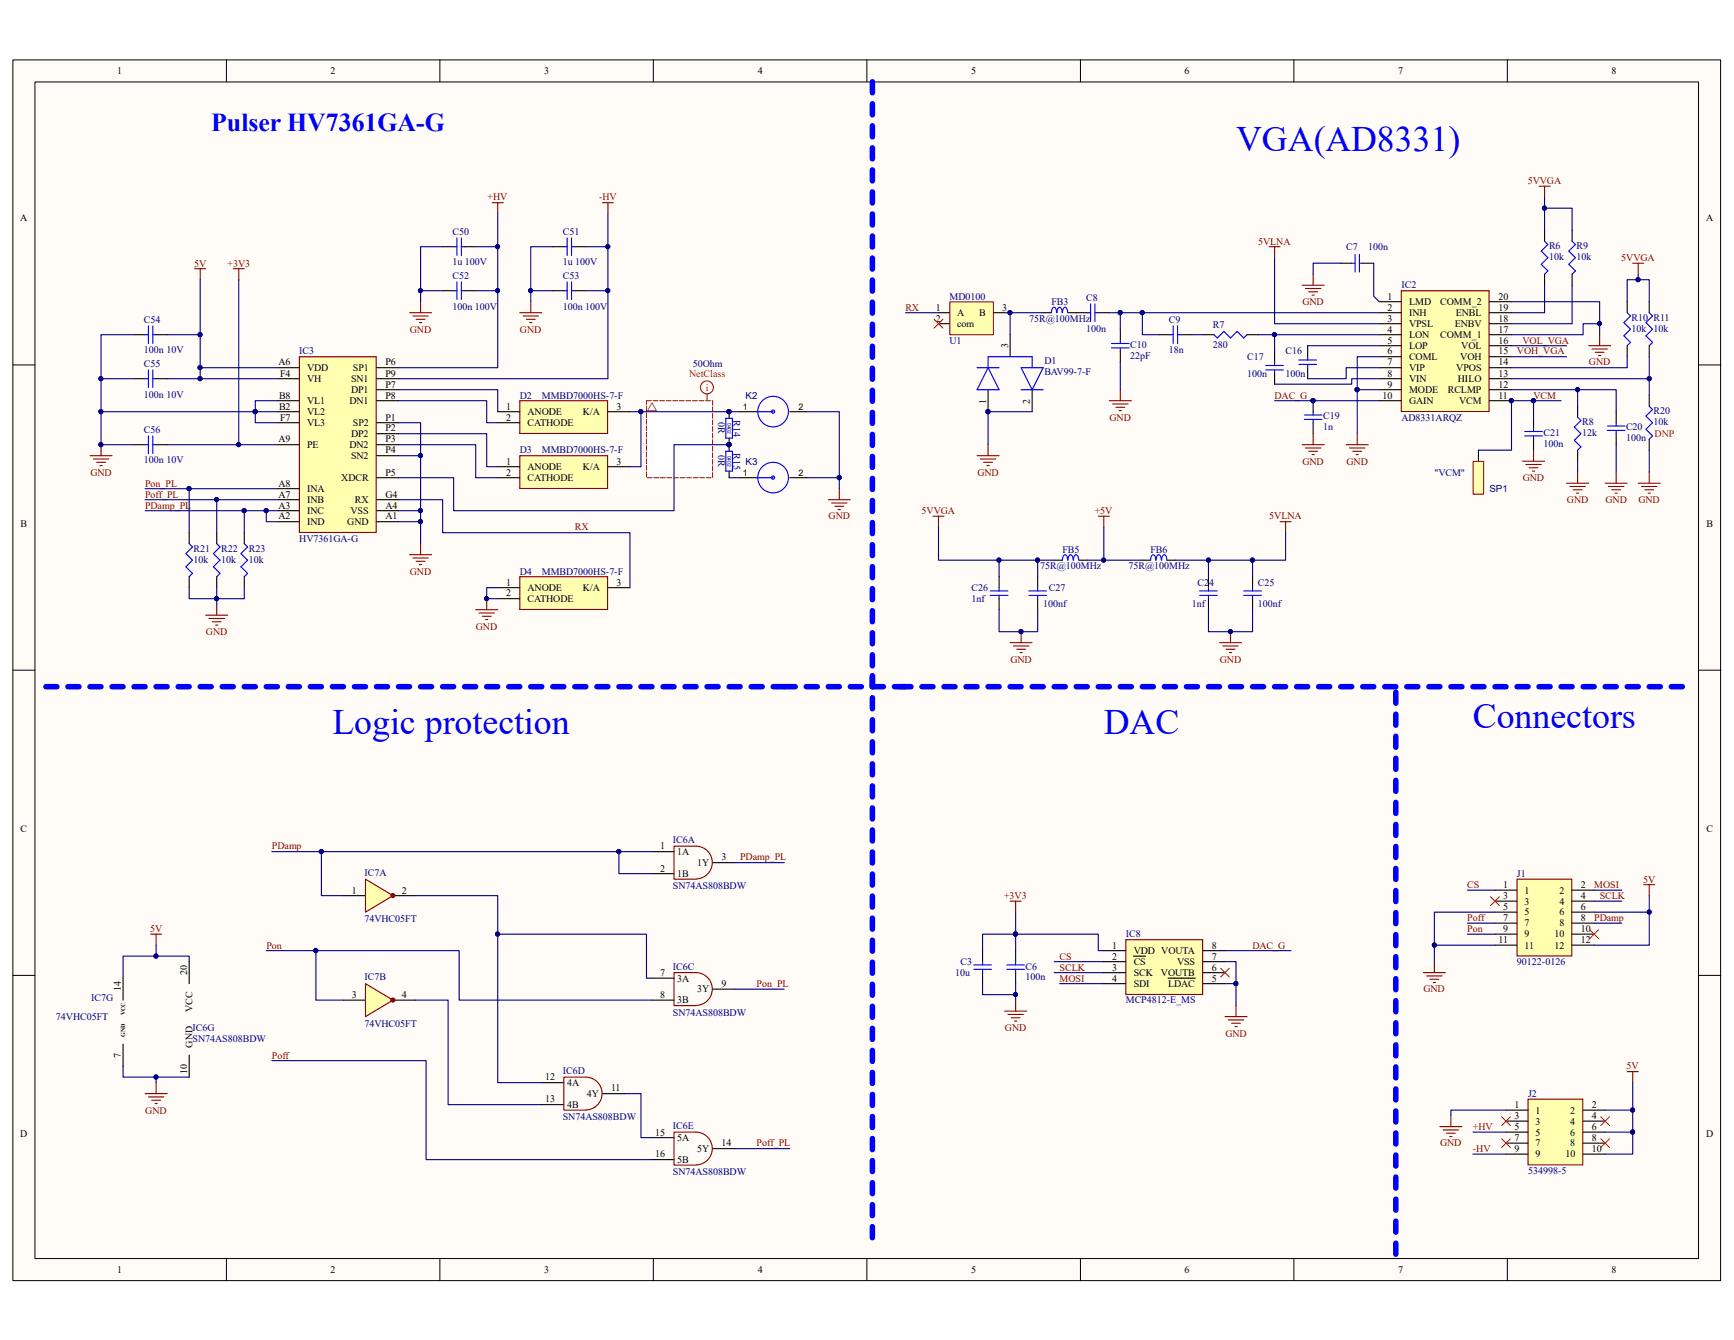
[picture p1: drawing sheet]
<svg xmlns="http://www.w3.org/2000/svg" width="279mm" height="216mm" viewBox="0 0 279 216" stroke-linecap="round" stroke-linejoin="round" font-family="sans-serif">
<defs><g id="words">
<g font-size="5.8" fill="#00f">
<text x="199.2" y="24.3">VGA(AD8331)</text>
<text x="53.6" y="118.2">Logic protection</text>
<text x="177.8" y="118.2">DAC</text>
<text x="237.3" y="117.3">Connectors</text>
</g>
<text font-size="4.2" fill="#00f" x="34" y="21.1">Pulser HV7361GA-G</text>
<g font-size="1.6">
<text x="18.9" y="11.9">1</text>
<text x="53.3" y="11.9">2</text>
<text x="87.7" y="11.9">3</text>
<text x="122.1" y="11.9">4</text>
<text x="156.5" y="11.9">5</text>
<text x="190.9" y="11.9">6</text>
<text x="225.3" y="11.9">7</text>
<text x="259.7" y="11.9">8</text>
<text x="3.3" y="35.6">A</text>
<text x="274.9" y="35.6">A</text>
<text x="150.8" y="50">1</text>
<text x="150.8" y="51.8">2</text>
<text x="154.2" y="50.9">A</text>
<text x="154.2" y="52.7">com</text>
<text x="157.8" y="50.9">B</text>
<text x="161.5" y="50">3</text>
<text x="223.6" y="48.3">1</text>
<text x="223.6" y="50">2</text>
<text x="223.6" y="51.8">3</text>
<text x="223.6" y="53.6">4</text>
<text x="227" y="49.1">LMD</text>
<text x="227" y="50.9">INH</text>
<text x="227" y="52.7">VPSL</text>
<text x="232.1" y="49.1">COMM_2</text>
<text x="234.4" y="52.7">ENBV</text>
<text x="234.6" y="50.9">ENBL</text>
<text x="241.4" y="48.3">20</text>
<text x="241.4" y="50">19</text>
<text x="241.4" y="51.8">18</text>
<text x="241.4" y="53.6">17</text>
<text x="44.9" y="58.9">A6</text>
<text x="49.5" y="59.8">VDD</text>
<text x="56.9" y="59.8">SP1</text>
<text x="62.1" y="58.9">P6</text>
<text x="162.4" y="56" transform="rotate(-90 162.4 56)">3</text>
<text x="223.6" y="55.4">5</text>
<text x="223.6" y="57.1">6</text>
<text x="223.6" y="58.9">7</text>
<text x="227" y="54.5">LON</text>
<text x="227" y="56.3">LOP</text>
<text x="227" y="58">COML</text>
<text x="227" y="59.8">VIP</text>
<text x="232.1" y="54.5">COMM_1</text>
<text x="234.7" y="59.8">VPOS</text>
<text x="235.3" y="58">VOH</text>
<text x="235.5" y="56.3">VOL</text>
<text x="241.4" y="55.4">16</text>
<text x="241.4" y="57.1">15</text>
<text x="241.4" y="58.9">14</text>
<text x="45" y="66">B2</text>
<text x="45" y="64.2">B8</text>
<text x="45.1" y="60.7">F4</text>
<text x="49.5" y="65.1">VL1</text>
<text x="49.5" y="61.6">VH</text>
<text x="56.3" y="65.1">DN1</text>
<text x="56.6" y="63.3">DP1</text>
<text x="56.6" y="61.6">SN1</text>
<text x="62.1" y="62.4">P7</text>
<text x="62.1" y="64.2">P8</text>
<text x="62.1" y="60.7">P9</text>
<text x="81.5" y="66">1</text>
<text x="99.4" y="66">3</text>
<text x="158.9" y="65" transform="rotate(-90 158.9 65)">1</text>
<text x="165.9" y="65" transform="rotate(-90 165.9 65)">2</text>
<text x="222.8" y="64.2">10</text>
<text x="223.6" y="60.7">8</text>
<text x="223.6" y="62.4">9</text>
<text x="227" y="61.6">VIN</text>
<text x="227" y="63.3">MODE</text>
<text x="227" y="65.1">GAIN</text>
<text x="233.3" y="63.3">RCLMP</text>
<text x="234.9" y="61.6">HILO</text>
<text x="235.1" y="65.1">VCM</text>
<text x="241.4" y="60.7">13</text>
<text x="241.4" y="62.4">12</text>
<text x="241.4" y="64.2">11</text>
<text x="44.9" y="71.3">A9</text>
<text x="45.1" y="67.8">F7</text>
<text x="49.5" y="66.9">VL2</text>
<text x="49.5" y="68.7">VL3</text>
<text x="56.6" y="70.4">DP2</text>
<text x="56.9" y="68.7">SP2</text>
<text x="62.1" y="67.8">P1</text>
<text x="62.1" y="69.5">P2</text>
<text x="62.1" y="71.3">P3</text>
<text x="81.5" y="67.8">2</text>
<text x="85" y="66.9">ANODE</text>
<text x="85" y="68.7">CATHODE</text>
<text x="93.9" y="66.9">K/A</text>
<text x="49.5" y="72.2">PE</text>
<text x="55" y="77.5">XDCR</text>
<text x="56.3" y="72.2">DN2</text>
<text x="56.6" y="74">SN2</text>
<text x="62.1" y="73.1">P4</text>
<text x="62.1" y="76.6">P5</text>
<text x="81.5" y="74.8">1</text>
<text x="81.5" y="76.6">2</text>
<text x="85" y="75.7">ANODE</text>
<text x="85" y="77.5">CATHODE</text>
<text x="93.9" y="75.7">K/A</text>
<text x="99.4" y="74.8">3</text>
<text x="44.9" y="83.7">A2</text>
<text x="44.9" y="82">A3</text>
<text x="44.9" y="80.2">A7</text>
<text x="44.9" y="78.4">A8</text>
<text x="49.5" y="82.8">INC</text>
<text x="49.5" y="81.1">INB</text>
<text x="49.5" y="79.3">INA</text>
<text x="56.5" y="82.8">VSS</text>
<text x="57.2" y="81.1">RX</text>
<text x="62.1" y="83.7">A1</text>
<text x="62.1" y="82">A4</text>
<text x="62.1" y="80.2">G4</text>
<text x="3.3" y="84.8">B</text>
<text x="49.5" y="84.6">IND</text>
<text x="56" y="84.6">GND</text>
<text x="275" y="84.8">B</text>
<text x="81.5" y="94.4">1</text>
<text x="85" y="95.2">ANODE</text>
<text x="93.9" y="95.2">K/A</text>
<text x="99.4" y="94.4">3</text>
<text x="81.5" y="96.1">2</text>
<text x="85" y="97">CATHODE</text>
<text x="3.3" y="134">C</text>
<text x="106.4" y="136.9">1</text>
<text x="109.1" y="137.8">1A</text>
<text x="275" y="134">C</text>
<text x="56.7" y="144">1</text>
<text x="64.8" y="144">2</text>
<text x="106.4" y="140.4">2</text>
<text x="109.1" y="141.3">1B</text>
<text x="112.3" y="139.5">1Y</text>
<text x="116.2" y="138.6">3</text>
<text x="242.2" y="143.1">1</text>
<text x="245.7" y="144">1</text>
<text x="251.3" y="144">2</text>
<text x="254.7" y="143.1">2</text>
<text x="242.2" y="144.9">3</text>
<text x="242.2" y="146.6">5</text>
<text x="242.2" y="148.4">7</text>
<text x="245.7" y="145.8">3</text>
<text x="245.7" y="147.5">5</text>
<text x="245.7" y="149.3">7</text>
<text x="251.3" y="145.8">4</text>
<text x="251.3" y="147.5">6</text>
<text x="251.3" y="149.3">8</text>
<text x="254.7" y="144.9">4</text>
<text x="254.7" y="146.6">6</text>
<text x="254.7" y="148.4">8</text>
<text x="179.2" y="152.8">1</text>
<text x="179.2" y="154.6">2</text>
<text x="182.7" y="153.7">VDD VOUTA</text>
<text x="182.7" y="155.5">CS</text>
<text x="189.7" y="155.5">VSS</text>
<text x="195.2" y="152.8">8</text>
<text x="195.2" y="154.6">7</text>
<text x="241.5" y="151.9">11</text>
<text x="242.2" y="150.2">9</text>
<text x="245.7" y="151">9</text>
<text x="245.7" y="152.8">11</text>
<text x="250.5" y="151">10</text>
<text x="250.5" y="152.8">12</text>
<text x="254.7" y="150.2">10</text>
<text x="254.7" y="151.9">12</text>
<text x="19.5" y="159.7" transform="rotate(-90 19.5 159.7)">14</text>
<text x="30.1" y="157.1" transform="rotate(-90 30.1 157.1)">20</text>
<text x="56.7" y="160.8">3</text>
<text x="64.8" y="160.8">4</text>
<text x="106.4" y="157.3">7</text>
<text x="106.4" y="160.8">8</text>
<text x="109.1" y="158.2">3A</text>
<text x="109.1" y="161.7">3B</text>
<text x="112.3" y="159.9">3Y</text>
<text x="116.2" y="159">9</text>
<text x="179.2" y="156.4">3</text>
<text x="179.2" y="158.2">4</text>
<text x="182.7" y="157.3">SCK</text>
<text x="182.7" y="159">SDI</text>
<text x="187.1" y="157.3">VOUTB</text>
<text x="188.2" y="159">LDAC</text>
<text x="195.2" y="156.4">6</text>
<text x="195.2" y="158.2">5</text>
<text x="31" y="163" transform="rotate(-90 31 163)">VCC</text>
<text x="19.5" y="170.4" transform="rotate(-90 19.5 170.4)">7</text>
<text x="30.1" y="173" transform="rotate(-90 30.1 173)">10</text>
<text x="31" y="168.8" transform="rotate(-90 31 168.8)">GND</text>
<text x="87.8" y="177.6">13</text>
<text x="87.8" y="174.1">12</text>
<text x="91.4" y="178.5">4B</text>
<text x="91.4" y="175">4A</text>
<text x="94.6" y="176.7">4Y</text>
<text x="98.5" y="175.9">11</text>
<text x="244" y="178.5">1</text>
<text x="247.4" y="179.4">1</text>
<text x="253" y="179.4">2</text>
<text x="256.5" y="178.5">2</text>
<text x="3.3" y="183.2">D</text>
<text x="105.6" y="183">15</text>
<text x="109.1" y="183.9">5A</text>
<text x="112.3" y="185.6">5Y</text>
<text x="116.2" y="184.7">14</text>
<text x="244" y="180.3">3</text>
<text x="244" y="182.1">5</text>
<text x="244" y="183.9">7</text>
<text x="244" y="185.6">9</text>
<text x="247.4" y="181.2">3</text>
<text x="247.4" y="183">5</text>
<text x="247.4" y="184.7">7</text>
<text x="253" y="181.2">4</text>
<text x="253" y="183">6</text>
<text x="253" y="184.7">8</text>
<text x="256.5" y="180.3">4</text>
<text x="256.5" y="182.1">6</text>
<text x="256.5" y="183.9">8</text>
<text x="256.5" y="185.6">10</text>
<text x="274.9" y="183.2">D</text>
<text x="105.6" y="186.5">16</text>
<text x="109.1" y="187.4">5B</text>
<text x="247.4" y="186.5">9</text>
<text x="252.3" y="186.5">10</text>
<text x="18.9" y="205.1">1</text>
<text x="53.3" y="205.1">2</text>
<text x="87.7" y="205.1">3</text>
<text x="122.1" y="205.1">4</text>
<text x="156.5" y="205.1">5</text>
<text x="190.9" y="205.1">6</text>
<text x="225.3" y="205.1">7</text>
<text x="259.7" y="205.1">8</text>
</g>
<g font-size="1.6" fill="#800000">
<text x="246.2" y="29.7">5VVGA</text>
<text x="78.6" y="32.3">+HV</text>
<text x="96.5" y="32.3">-HV</text>
<text x="202.7" y="39.4">5VLNA</text>
<text x="31.3" y="43">5V</text>
<text x="36.7" y="43">+3V3</text>
<text x="261.2" y="42.1">5VVGA</text>
<text x="66" y="53.6">GND</text>
<text x="83.8" y="53.6">GND</text>
<text x="145.9" y="50">RX</text>
<text x="209.8" y="49.1">GND</text>
<text x="244.4" y="57.1">VOH_VGA</text>
<text x="245.3" y="55.4">VOL_VGA</text>
<text x="256" y="58.9">GND</text>
<text x="205.4" y="64.2">DAC_G</text>
<text x="247.1" y="64.2">VCM</text>
<text x="178.8" y="67.8">GND</text>
<text x="14.6" y="76.6">GND</text>
<text x="157.5" y="76.6">GND</text>
<text x="209.8" y="74.8">GND</text>
<text x="217" y="74.8">GND</text>
<text x="245.4" y="77.5">GND</text>
<text x="23.4" y="80.2">Poff_PL</text>
<text x="23.4" y="78.4">Pon_PL</text>
<text x="23.4" y="82">PDamp_PL</text>
<text x="133.5" y="83.7">GND</text>
<text x="148.5" y="82.8">5VVGA</text>
<text x="176.4" y="82.8">+5V</text>
<text x="204.5" y="83.7">5VLNA</text>
<text x="252.5" y="81.1">GND</text>
<text x="258.7" y="81.1">GND</text>
<text x="264" y="81.1">GND</text>
<text x="92.6" y="85.5">RX</text>
<text x="66" y="92.6">GND</text>
<text x="76.7" y="101.4">GND</text>
<text x="33.2" y="102.3">GND</text>
<text x="162.8" y="106.8">GND</text>
<text x="196.6" y="106.8">GND</text>
<text x="43.8" y="136.9">PDamp</text>
<text x="119.3" y="138.6">PDamp_PL</text>
<text x="236.4" y="143.1">CS</text>
<text x="256.9" y="143.1">MOSI</text>
<text x="264.8" y="142.2">5V</text>
<text x="161.8" y="144.9">+3V3</text>
<text x="236.4" y="148.4">Poff</text>
<text x="256.9" y="148.4">PDamp</text>
<text x="257.8" y="144.9">SCLK</text>
<text x="24.2" y="150.2">5V</text>
<text x="42.9" y="152.8">Pon</text>
<text x="170.7" y="154.6">CS</text>
<text x="201.8" y="152.8">DAC_G</text>
<text x="236.4" y="150.2">Pon</text>
<text x="121.9" y="159">Pon_PL</text>
<text x="170.7" y="158.2">MOSI</text>
<text x="170.7" y="156.4">SCLK</text>
<text x="229.4" y="159.9">GND</text>
<text x="161.9" y="166.1">GND</text>
<text x="197.4" y="167">GND</text>
<text x="43.8" y="170.6">Poff</text>
<text x="262.1" y="172.3">5V</text>
<text x="23.4" y="179.4">GND</text>
<text x="121.9" y="184.7">Poff_PL</text>
<text x="232" y="184.7">GND</text>
<text x="237.3" y="182.1">+HV</text>
<text x="237.3" y="185.6">-HV</text>
</g>
<g font-size="1.6" fill="#000080">
<text x="72.9" y="37.8">C50</text>
<text x="90.7" y="37.8">C51</text>
<text x="216.9" y="40.3">C7</text>
<text x="220.5" y="40.3">100n</text>
<text x="249.6" y="40.1">R6</text>
<text x="249.6" y="41.9">10k</text>
<text x="254" y="40.1">R9</text>
<text x="254" y="41.9">10k</text>
<text x="72.9" y="42.8">1u 100V</text>
<text x="72.9" y="44.9">C52</text>
<text x="90.7" y="42.8">1u 100V</text>
<text x="90.7" y="44.9">C53</text>
<text x="225.8" y="46.5">IC2</text>
<text x="23.2" y="52">C54</text>
<text x="72.9" y="49.9">100n 100V</text>
<text x="90.7" y="49.9">100n 100V</text>
<text x="153" y="48.3">MD0100</text>
<text x="165.8" y="51.8">75R@100MHz</text>
<text x="169.4" y="49.1">FB3</text>
<text x="175" y="53.4">100n</text>
<text x="175" y="48.4">C8</text>
<text x="188.3" y="52">C9</text>
<text x="195.4" y="52.9">R7</text>
<text x="262.9" y="51.6">R10 R11</text>
<text x="262.9" y="53.4">10k</text>
<text x="266.4" y="53.4">10k</text>
<text x="23.2" y="59.1">C55</text>
<text x="23.2" y="56.9">100n 10V</text>
<text x="48.2" y="57.1">IC3</text>
<text x="111.6" y="59.1">50Ohm</text>
<text x="153" y="55.4">U1</text>
<text x="168.3" y="58.7">D1</text>
<text x="182.1" y="57.8">22pF</text>
<text x="182.1" y="56">C10</text>
<text x="188.3" y="56.9">18n</text>
<text x="195.4" y="56">280</text>
<text x="201" y="58">C17</text>
<text x="207.1" y="57.1">C16</text>
<text x="23.2" y="64.1">100n 10V</text>
<text x="83.7" y="64.2">D2</text>
<text x="87.3" y="64.2">MMBD7000HS-7-F</text>
<text x="120.1" y="64.2">K2</text>
<text x="168.3" y="60.5">BAV99-7-F</text>
<text x="201" y="60.7">100n</text>
<text x="207.1" y="60.7">100n</text>
<text x="23.2" y="69.7">C56</text>
<text x="115.7" y="68" transform="rotate(90 115.7 68)">0R</text>
<text x="118.2" y="67.7" transform="rotate(90 118.2 67.7)">R14</text>
<text x="213.2" y="69.3">1n</text>
<text x="213.2" y="67.6">C19</text>
<text x="225.8" y="67.8">AD8331ARQZ</text>
<text x="248.7" y="70.2">C21</text>
<text x="254.9" y="68.5">R8</text>
<text x="254.9" y="70.2">12k</text>
<text x="262" y="71.1">100n</text>
<text x="262" y="69.3">C20</text>
<text x="266.4" y="66.7">R20</text>
<text x="266.4" y="68.5">10k</text>
<text x="23.2" y="74.7">100n 10V</text>
<text x="83.7" y="73.1">D3</text>
<text x="87.3" y="73.1">MMBD7000HS-7-F</text>
<text x="115.7" y="73.4" transform="rotate(90 115.7 73.4)">0R</text>
<text x="118.2" y="73" transform="rotate(90 118.2 73)">R15</text>
<text x="120.1" y="74.8">K3</text>
<text x="231.1" y="76.6">&quot;VCM&quot;</text>
<text x="248.7" y="72">100n</text>
<text x="240" y="79.3">SP1</text>
<text x="31.2" y="88.9">R21</text>
<text x="35.6" y="88.9">R22</text>
<text x="40.1" y="88.9">R23</text>
<text x="48.2" y="87.2">HV7361GA-G</text>
<text x="171.2" y="89">FB5</text>
<text x="185.4" y="89">FB6</text>
<text x="31.2" y="90.6">10k</text>
<text x="35.6" y="90.6">10k</text>
<text x="40.1" y="90.6">10k</text>
<text x="83.7" y="92.6">D4</text>
<text x="87.3" y="92.6">MMBD7000HS-7-F</text>
<text x="156.5" y="95.2">C26</text>
<text x="167.6" y="91.7">75R@100MHz</text>
<text x="169" y="95.2">C27</text>
<text x="181.8" y="91.7">75R@100MHz</text>
<text x="193" y="94.4">C24</text>
<text x="202.7" y="94.4">C25</text>
<text x="156.5" y="97">1nf</text>
<text x="168.1" y="97.9">100nf</text>
<text x="192.1" y="97.9">1nf</text>
<text x="202.7" y="97.9">100nf</text>
<text x="108.4" y="135.8">IC6A</text>
<text x="58.7" y="141.1">IC7A</text>
<text x="108.4" y="143.3">SN74AS808BDW</text>
<text x="244.4" y="141.3">J1</text>
<text x="58.7" y="148.6">74VHC05FT</text>
<text x="154.8" y="155.5">C3</text>
<text x="181.4" y="151">IC8</text>
<text x="244.4" y="155.5">90122-0126</text>
<text x="14.7" y="161.3">IC7G</text>
<text x="58.7" y="157.9">IC7B</text>
<text x="108.4" y="156.2">IC6C</text>
<text x="153.9" y="157.3">10u</text>
<text x="165.2" y="157.9">100n</text>
<text x="165.2" y="156.2">C6</text>
<text x="181.4" y="161.7">MCP4812-E_MS</text>
<text x="9" y="164.3">74VHC05FT</text>
<text x="31" y="166.1">IC6G</text>
<text x="31" y="167.9">SN74AS808BDW</text>
<text x="58.7" y="165.4">74VHC05FT</text>
<text x="108.4" y="163.6">SN74AS808BDW</text>
<text x="90.7" y="173">IC6D</text>
<text x="246.2" y="176.7">J2</text>
<text x="90.7" y="180.5">SN74AS808BDW</text>
<text x="108.4" y="181.9">IC6E</text>
<text x="108.4" y="189.3">SN74AS808BDW</text>
<text x="246.2" y="189.1">534998-5</text>
</g>
<g font-size="1.6" fill="#f00">
<text x="111" y="60.7">NetClass</text>
<text x="113.7" y="63">i</text>
<text x="266.6" y="70.4">DNP</text>
</g>
<g font-size="1.4">
<text x="119.7" y="66">1</text>
<text x="128.7" y="66">2</text>
<text x="119.7" y="76.7">1</text>
<text x="128.7" y="76.7">2</text>
</g>
<g font-size="1">
<text x="20.2" y="167" transform="rotate(-90 20.2 167)">GND</text>
<text x="20.2" y="163.6" transform="rotate(-90 20.2 163.6)">VCC</text>
</g>
<g font-size=".8" fill="#000080">
<text x="117.2" y="68.1" transform="rotate(90 117.2 68.1)">0402</text>
<text x="117.2" y="73.4" transform="rotate(90 117.2 73.4)">0402</text>
</g>
</g></defs>
<path d="M2.1 9.7h275.1v196.6h-275.1z" fill="#fffcf8"/>
<path d="M2.1 9.7h275.1v196.6h-275.1z" fill="none" stroke="#000" stroke-width=".16"/>
<path d="M5.7 13.3h268v189.5h-268z" fill="#fffcf8"/>
<g fill="none" stroke="#000" stroke-width=".16">
<path d="M5.6 13.2h268.1v189.6h-268.1zM36.5 9.6v3.6M70.9 9.6v3.6M105.3 9.6v3.6M139.7 9.6v3.6M174.1 9.6v3.6M208.5 9.6v3.6M242.9 9.6v3.6M2.1 58.8h3.5M273.7 58.8h3.6M2.1 108h3.5M273.7 108h3.6"/>
<path d="M2.1 157.2h3.5M273.7 157.2h3.6M36.5 202.8v3.5M70.9 202.8v3.5M105.3 202.8v3.5M139.7 202.8v3.5M174.1 202.8v3.5M208.5 202.8v3.5M242.9 202.8v3.5"/>
</g>
<path d="M153.1 48.7h7v5.2h-7z" fill="#ffffb0"/>
<path d="M153 48.6h7.1v5.3h-7.1z" fill="none" stroke="#800000" stroke-width=".16"/>
<path d="M151.2 50.4h1.8M151.2 52.2h1.8M160.1 50.4h1.8M162.8 53.9v3.6M159.2 62.8v3.5M166.3 62.8v3.5" fill="none" stroke="#000" stroke-width=".18"/>
<circle cx="159.2" cy="66.3" r=".33" fill="#000080" stroke="#000080" stroke-width=".16"/>
<path d="M157.4 59.2h3.6M159.2 59.2l1.8 3.6h-3.6zM159.2 59.2v-1.7h7.1v1.7M164.5 59.2h3.6l-1.8 3.6zM164.5 62.8h3.6" fill="none" stroke="#00f" stroke-width=".18"/>
<path d="M157.4 73.4h3.6M158 74h2.5M158.5 74.5h1.4M159 75h.4M159.2 71.6v1.8" fill="none" stroke="#800000" stroke-width=".18"/>
<path d="M225.8 46.8h14.1v19.5h-14.1z" fill-rule="evenodd" fill="#ffffb0" stroke="#800000" stroke-width=".18"/>
<g fill="none" stroke="#000" stroke-width=".18">
<path d="M168.1 50.4h1.3M172.1 50.4h3.1M177 50.4h1.7M180.5 53v1.8M180.5 56.6v1.8M186.7 53.9h1.8M190.3 53.9h1.8M205.4 56.6v1.8M210.7 55.7v1.8M210.7 59.2v1.8M216 42.4h1.8M219.6 42.4h1.8"/>
<path d="M222.2 48.6h3.6M222.2 50.4h3.6M222.2 52.2h3.6M222.2 53.9h3.6M222.2 55.7h3.6M222.2 57.5h3.6M222.2 59.2h3.6M240 48.6h3.5M240 50.4h3.5M240 52.2h3.5M240 53.9h3.5M240 55.7h3.5"/>
<path d="M240 57.5h3.5M240 59.2h3.5M205.4 60.1v1.8M211.6 64.6v1.7M211.6 68.1v1.8M222.2 61h3.6M222.2 62.8h3.6M222.2 64.6h3.6M238.2 72.5v1.8M240 61h3.5M240 62.8h3.5M240 64.6h3.5"/>
<path d="M247.1 67.2v1.8M247.1 70.8v1.7M260.4 66.3v1.8M260.4 69.9v1.7"/>
</g>
<g fill="#000080" stroke="#000080" stroke-width=".16">
<circle cx="243.5" cy="64.5" r=".33"/>
<circle cx="211.6" cy="64.5" r=".33"/>
</g>
<g fill="none" stroke="#800000" stroke-width=".18">
<path d="M178.7 64.6h3.6M179.3 65.1h2.5M179.8 65.6h1.4M180.3 66.2h.4M180.5 62.8v1.8M209.8 71.6h3.6M210.3 72.2h2.5M210.9 72.7h1.4M211.4 73.2h.4M211.6 69.9v1.7M252.4 77.9h3.6M253 78.4h2.4"/>
<path d="M253.5 78.9h1.4M254 79.4h.4M254.2 76.1v1.8"/>
</g>
<g fill="none" stroke="#00f" stroke-width=".18">
<path d="M170.3 50.4a.78 .78 0 0 0-.5-.9 .96 .96 0 0 0-.4 .9M171.1 50.4a.78 .78 0 0 0-.4-.9 .96 .96 0 0 0-.4 .9M172 50.4a.78 .78 0 0 0-.4-.9 .96 .96 0 0 0-.4 .9M175.2 50.4h.5M175.7 49v2.8M176.4 49v2.8M176.4 50.4h.6M179.1 55.3h2.8M179.1 56.1h2.8M180.5 54.8v.5M180.5 56.1v.5M188.5 53.9h.5"/>
<path d="M189 52.5v2.8M189.7 52.5v2.8M189.7 53.9h.6M204 58.9h2.8M204 59.6h2.8M205.4 58.4v.5M205.4 59.6v.5M209.3 58h2.8M209.3 58.7h2.8M210.7 57.5v.5M210.7 58.7v.5M217.8 42.4h.5"/>
<path d="M218.3 41v2.8M219 41v2.8M219 42.4h.6M210.2 66.9h2.8M210.2 67.6h2.8M211.6 66.3v.6M211.6 67.6v.5M245.7 70.2h2.8M245.7 69.5h2.8M247.1 69v.5M247.1 70.2v.6M259 68.6h2.8"/>
<path d="M259 69.3h2.8M260.4 68.1v.5M260.4 69.3v.6"/>
</g>
<path d="M237.4 74.4h1.7v5.2h-1.7z" fill="#ffffb0"/>
<path d="M237.4 74.3h1.7v5.3h-1.7z" fill="none" stroke="#800000" stroke-width=".16"/>
<path d="M126.4 110.6h-119M126.4 110.6h19.5M145 110.6h127" fill="none" stroke="#00f" stroke-width=".89" stroke-dasharray="1.8 1.8"/>
<g fill="none" stroke="#800000" stroke-width=".18">
<path d="M204.5 39.8h1.8M205.4 39.8v1.7M248 30h1.8M248.9 30v1.8M209.8 46h3.6M210.3 46.5h2.5M210.9 47h1.4M211.4 47.5h.4M211.6 44.2v1.8M256 55.7h3.5M256.5 56.2h2.5M257 56.8h1.5"/>
<path d="M257.6 57.3h.3M257.8 53.9v1.8M263.1 42.4h1.8M264 42.4v1.8M216.9 71.6h3.6M217.4 72.2h2.5M218 72.7h1.4M218.5 73.2h.4M218.7 69.9v1.7M245.3 74.3h3.6M245.9 74.8h2.4M246.4 75.4h1.4"/>
<path d="M246.9 75.9h.4M247.1 72.5v1.8M258.6 77.9h3.6M259.2 78.4h2.5M259.7 78.9h1.4M260.2 79.4h.4M260.4 76.1v1.8M150.3 83.2h1.8M151.2 83.2v1.7M177 83.2h1.7M177.9 83.2v1.7M206.3 84.1h1.7"/>
<path d="M207.2 84.1v1.7M162.8 103.5h3.5M163.3 104.1h2.5M163.8 104.6h1.4M164.4 105.1h.3M164.5 101.8v1.7M196.5 103.5h3.5M197 104.1h2.5M197.6 104.6h1.4M198.1 105.1h.4M198.3 101.8v1.7"/>
</g>
<g fill="none" stroke="#000" stroke-width=".18">
<path d="M248.9 37.1v1.8M253.3 37.1v1.8M193.8 53.9h1.8M200.9 53.9h1.8M248.9 44.2v1.8M253.3 44.2v1.8M262.2 48.6v1.8M262.2 55.7v1.8M265.7 48.6v1.8M265.7 55.7v1.8M254.2 65.4v1.8M254.2 72.5v1.8"/>
<path d="M161 92.9v1.8M161 96.5v1.7M167.2 92.9v1.8M167.2 96.5v1.7M169.9 90.3h1.3M173.9 90.3h1.3M184.1 90.3h1.3M188.1 90.3h1.3M194.7 92.9v1.8M194.7 96.5v1.7M201.8 92.9v1.8M201.8 96.5v1.7"/>
</g>
<g fill="none" stroke="#00f" stroke-width=".18">
<path d="M248.9 38.9l.5 .5-1.1 1.1 1.1 1-1.1 1.1 1.1 1.1-.5 .5M253.3 38.9l.5 .5-1 1.1 1 1-1 1.1 1 1.1-.5 .5M195.6 53.9l.5 .6 1.1-1.1 1.1 1.1 1-1.1 1.1 1.1 .5-.6M262.2 50.4l.5 .5-1 1.1 1 1-1 1.1 1 1.1-.5 .5M265.7 50.4l.6 .5-1.1 1.1 1.1 1-1.1 1.1 1.1 1.1-.6 .5M254.2 67.2l.5 .6-1 1 1 1.1-1 1 1 1.1-.5 .5M159.6 95.2h2.8M159.6 95.9h2.8M161 94.7v.5M161 95.9v.6M165.8 95.2h2.8M165.8 95.9h2.8"/>
<path d="M167.2 94.7v.5M167.2 95.9v.6M172 90.3v-.1a.78 .78 0 0 0-.4-.8 .96 .96 0 0 0-.4 .9M172.9 90.3v-.1a.78 .78 0 0 0-.4-.8 .96 .96 0 0 0-.4 .9M173.8 90.3v-.1a.78 .78 0 0 0-.4-.8 .96 .96 0 0 0-.4 .9M186.2 90.3v-.1a.78 .78 0 0 0-.4-.8 .96 .96 0 0 0-.4 .9M187.1 90.3v-.1a.78 .78 0 0 0-.4-.8 .96 .96 0 0 0-.4 .9M188 90.3v-.1a.78 .78 0 0 0-.4-.8 .96 .96 0 0 0-.4 .9M193.3 95.2h2.8M193.3 95.9h2.8M194.7 94.7v.5M194.7 95.9v.6"/>
<path d="M200.4 95.2h2.8M200.4 95.9h2.8M201.8 94.7v.5M201.8 95.9v.6"/>
</g>
<g fill="#000080" stroke="#000080" stroke-width=".16">
<circle cx="164.5" cy="101.8" r=".33"/>
<circle cx="198.2" cy="101.8" r=".33"/>
<circle cx="247.1" cy="64.5" r=".33"/>
</g>
<path d="M150.5 51.4l1.4 1.5M151.9 51.4l-1.4 1.5" fill="none" stroke="#f00" stroke-width=".16"/>
<path d="M48.2 57.5h12.4v28.3h-12.4z" fill-rule="evenodd" fill="#ffffb0" stroke="#800000" stroke-width=".18"/>
<g fill="none" stroke="#000" stroke-width=".18">
<path d="M71.3 39.8h1.8M74.9 39.8h1.7M89.1 39.8h1.8M92.6 39.8h1.8M21.6 53.9h1.8M25.2 53.9h1.7M44.7 59.2h3.5M60.7 59.2h3.5M71.3 46.8h1.8M74.9 46.8h1.7M89.1 46.8h1.8M92.6 46.8h1.8"/>
<path d="M21.6 71.6h1.8M21.6 61h1.8M25.2 71.6h1.7M25.2 61h1.7M44.7 78.7h3.5M44.7 71.6h3.5M44.7 66.3h3.5M44.7 64.6h3.5M44.7 61h3.5M44.7 68.1h3.5M60.7 71.6h3.5M60.7 64.6h3.5"/>
<path d="M60.7 61h3.5M60.7 68.1h3.5M60.7 69.9h3.5M60.7 73.4h3.5M60.7 77h3.5M60.7 62.8h3.5M44.7 84.1h3.5M44.7 82.3h3.5M44.7 80.5h3.5M60.7 84.1h3.5M60.7 82.3h3.5M60.7 80.5h3.5"/>
</g>
<g fill="none" stroke="#800000" stroke-width=".18">
<path d="M31.4 43.3h1.7M32.3 43.3v1.8M66 50.4h3.5M66.5 50.9h2.5M67.1 51.4h1.4M67.6 52h.3M67.8 48.6v1.8M83.7 50.4h3.6M84.3 50.9h2.5M84.8 51.4h1.4M85.3 52h.4M85.5 48.6v1.8"/>
<path d="M14.5 73.4h3.6M15 74h2.5M15.6 74.5h1.4M16.1 75h.4M16.3 71.6v1.8M66 89.4h3.5M66.5 89.9h2.5M67.1 90.4h1.4M67.6 91h.3M67.8 87.6v1.8"/>
</g>
<g fill="none" stroke="#00f" stroke-width=".18">
<path d="M73.1 39.8h.5M73.6 38.3v2.9M74.3 38.3v2.9M74.3 39.8h.6M90.9 39.8h.5M91.4 38.3v2.9M92.1 39.8h.5M92.1 38.3v2.9M23.4 53.9h.5M23.9 52.5v2.8M23.9 59.6v2.8M24.6 52.5v2.8"/>
<path d="M24.6 59.6v2.8M24.6 53.9h.6M73.1 46.8h.5M73.6 45.4v2.9M74.3 45.4v2.9M74.3 46.8h.6M90.9 46.8h.5M91.4 45.4v2.9M92.1 46.8h.5M92.1 45.4v2.9M23.4 61h.5M23.4 71.6h.5"/>
<path d="M23.9 70.2v2.9M24.6 70.2v2.9M24.6 61h.6M24.6 71.6h.6"/>
</g>
<circle cx="16.2" cy="71.6" r=".33" fill="#000080" stroke="#000080" stroke-width=".16"/>
<path d="M83.7 64.6h14.2v5.2h-14.2z" fill-rule="evenodd" fill="#ffffb0" stroke="#800000" stroke-width=".18"/>
<path d="M80.2 66.3h3.5M80.2 68.1h3.5M98 66.3h3.5" fill="none" stroke="#000" stroke-width=".18"/>
<path d="M83.7 73.4h14.2v5.3h-14.2z" fill-rule="evenodd" fill="#ffffb0" stroke="#800000" stroke-width=".18"/>
<path d="M80.2 75.2h3.5M80.2 77h3.5M98 75.2h3.5M117.5 66.3v1.1M117.5 70.6v2.1M117.5 75.9v1.1M119.3 77h2.6M119.3 66.3h2.6M127.3 77h2.6M127.3 66.3h2.6" fill="none" stroke="#000" stroke-width=".18"/>
<g fill="none" stroke="#00f" stroke-width=".18">
<path d="M117 67.4h1v3.2h-1zM117 72.7h1v3.2h-1zM121.9 66.3h2.7M121.9 77h2.7"/>
<circle cx="124.6" cy="66.3" r=".26"/>
<circle cx="124.6" cy="76.9" r=".26"/>
<circle cx="124.6" cy="66.3" r="2.47"/>
<circle cx="124.6" cy="76.9" r="2.47"/>
</g>
<g fill="#000080" stroke="#000080" stroke-width=".16">
<circle cx="117.5" cy="66.3" r=".33"/>
<circle cx="117.5" cy="71.6" r=".33"/>
</g>
<g fill="none" stroke="#f00" stroke-width=".18">
<path d="M113.9 63.5v1.1"/>
<circle cx="113.9" cy="62.4" r="1.04"/>
</g>
<path d="M104.2 64.6h10.6v12.4h-10.6z" fill-rule="evenodd" fill="#fff"/>
<path d="M104.2 64.6h10.6v12.4h-10.6z" fill="none" stroke="#f00" stroke-width=".16" stroke-dasharray=".8 .3"/>
<path d="M105.1 64.9l.7 1.3h-1.5z" fill="none" stroke="#f33" stroke-width=".16"/>
<path d="M83.7 92.9h14.2v5.3h-14.2z" fill-rule="evenodd" fill="#ffffb0" stroke="#800000" stroke-width=".18"/>
<g fill="none" stroke="#000" stroke-width=".18">
<path d="M80.2 94.7h3.5M80.2 96.5h3.5M98 94.7h3.5M105.1 137.2h3.5M114.8 139h3.6M30.5 154.9v3.6M55.3 144.3h3.6M63.3 144.3h3.6M105.1 140.8h3.5M105.1 157.6h3.5M114.8 159.4h3.6M30.5 170v3.5"/>
<path d="M87.3 178h3.6M87.3 174.4h3.6M97.1 176.2h3.5M105.1 161.1h3.5M105.1 186.8h3.5M105.1 183.3h3.5M114.8 185.1h3.6"/>
</g>
<g fill="none" stroke="#800000" stroke-width=".18">
<path d="M79.3 32.7h1.8M80.2 32.7v1.7M97.1 32.7h1.7M98 32.7v1.7M135.2 78.7v1.8M76.6 98.2h3.6M77.2 98.8h2.5M77.7 99.3h1.4M78.2 99.8h.4M78.4 96.5v1.7M133.5 80.5h3.5M134 81h2.5"/>
<path d="M134.5 81.6h1.5M135.1 82.1h.3M112.2 141.6a2.64 2.64 0 0 0 2.6-2.7 2.64 2.64 0 0 0-2.6-2.6h-3.6v5.3h3.6M94.5 178.8a2.64 2.64 0 0 0 2.5-2.6 2.64 2.64 0 0 0-2.6-2.7h-3.5v5.4h3.5M112.2 162a2.64 2.64 0 0 0 2.6-2.7 2.64 2.64 0 0 0-2.6-2.6h-3.6v5.3h3.6M112.2 187.7a2.64 2.64 0 0 0 2.6-2.7 2.64 2.64 0 0 0-2.6-2.6h-3.6v5.3h3.6"/>
</g>
<circle cx="78.4" cy="96.4" r=".33" fill="#000080" stroke="#000080" stroke-width=".16"/>
<path d="M140.6 13.2v97.4M140.6 108.9v92.1" fill="none" stroke="#00f" stroke-width=".89" stroke-dasharray="1.8 1.8"/>
<path d="M58.9 141.6l4.4 2.7-4.4 2.7z" fill="#ffffb0"/>
<path d="M24.3 150.5h1.7M25.2 150.5v1.8M58.9 141.6l4.4 2.7-4.4 2.7zM23.4 176.2h3.5M23.9 176.7h2.5M24.4 177.3h1.5M25 177.8h.3M25.2 174.4v1.8" fill="none" stroke="#800000" stroke-width=".18"/>
<circle cx="63.3" cy="144.3" r=".33" fill="#800000" stroke="#800000" stroke-width=".16"/>
<path d="M19.8 157.6v3.5M19.8 168.2v3.6M55.3 161.1h3.6M63.3 161.1h3.6" fill="none" stroke="#000" stroke-width=".18"/>
<path d="M58.9 158.5l4.4 2.6-4.4 2.7z" fill="#ffffb0"/>
<g fill="none" stroke="#800000" stroke-width=".18">
<path d="M264 77.9h3.5M264.5 78.4h2.5M265 78.9h1.5M265.6 79.4h.3M265.7 76.1v1.8M33.1 99.1h3.6M33.7 99.7h2.5M34.9 97.3v1.8M34.2 100.2h1.4M34.7 100.7h.4M58.9 158.5l4.4 2.6-4.4 2.7zM162.8 145.2h1.7"/>
<path d="M163.7 145.2v1.8M197.4 163.8h3.5M197.9 164.3h2.5M198.5 164.9h1.4M199 165.4h.3M199.2 162v1.8"/>
</g>
<circle cx="63.3" cy="161.1" r=".33" fill="#800000" stroke="#800000" stroke-width=".16"/>
<path d="M265.7 65.4l.6 .6-1.1 1 1.1 1.1-1.1 1.1 1.1 1-.6 .6M30.5 87.6l.5 .5-1 1.1 1 1.1-1 1 1 1.1-.5 .5M34.9 87.6l.6 .5-1.1 1.1 1.1 1.1-1.1 1 1.1 1.1-.6 .5M39.4 87.6l.5 .5-1.1 1.1 1.1 1.1-1.1 1 1.1 1.1-.5 .5M162.2 156.2h2.9M162.2 155.5h2.9M163.7 154.9v.6M163.7 156.2v.5" fill="none" stroke="#00f" stroke-width=".18"/>
<path d="M265.7 63.7v1.7M265.7 70.8v1.7M30.5 85.8v1.8M30.5 92.9v1.8M34.9 85.8v1.8M34.9 92.9v1.8M39.4 85.8v1.8M39.4 92.9v1.8M163.7 153.2v1.7M163.7 156.7v1.8" fill="none" stroke="#000" stroke-width=".18"/>
<path d="M224.9 111.5v92.2" fill="none" stroke="#00f" stroke-width=".89" stroke-dasharray="1.8 1.8"/>
<path d="M181.4 151.4h12.4v8.8h-12.4z" fill-rule="evenodd" fill="#ffffb0" stroke="#800000" stroke-width=".18"/>
<path d="M158.3 153.2v1.7M158.3 156.7v1.8M177.9 153.2h3.5M177.9 154.9h3.5M177.9 156.7h3.5M177.9 158.5h3.5M182.6 154.1h2M188.2 157.6h4.4M193.8 153.2h3.6M193.8 154.9h3.6M193.8 156.7h3.6M193.8 158.5h3.6" fill="none" stroke="#000" stroke-width=".18"/>
<g fill="none" stroke="#800000" stroke-width=".18">
<path d="M37.6 43.3h1.8M38.5 43.3v1.8M229.3 156.7h3.6M229.9 157.2h2.5M230.4 157.8h1.4M230.9 158.3h.4M231.1 154.9v1.8M264.9 142.5h1.7M265.7 142.5v1.8M161.9 162.9h3.5M162.4 163.4h2.5M162.9 164h1.5"/>
<path d="M163.5 164.5h.3M163.7 161.1v1.8"/>
</g>
<path d="M156.9 156.2h2.8M156.9 155.5h2.8M158.3 154.9v.6M158.3 156.2v.5" fill="none" stroke="#00f" stroke-width=".18"/>
<path d="M196.7 156l1.4 1.4M198.1 156l-1.4 1.4" fill="none" stroke="#f00" stroke-width=".16"/>
<path d="M244.4 141.6h8.9v12.4h-8.9z" fill-rule="evenodd" fill="#ffffb0" stroke="#800000" stroke-width=".18"/>
<path d="M240.9 143.4h3.5M240.9 145.2h3.5M240.9 147h3.5M240.9 148.7h3.5M240.9 150.5h3.5M240.9 152.3h3.5M253.3 143.4h3.6M253.3 145.2h3.6M253.3 147h3.6M253.3 148.7h3.6M253.3 150.5h3.6M253.3 152.3h3.6" fill="none" stroke="#000" stroke-width=".18"/>
<path d="M240.2 144.5l1.4 1.4M241.6 144.5l-1.4 1.4M256.2 149.8l1.4 1.4M257.6 149.8l-1.4 1.4" fill="none" stroke="#f00" stroke-width=".16"/>
<path d="M246.2 177.1h8.8v10.6h-8.8z" fill-rule="evenodd" fill="#ffffb0" stroke="#800000" stroke-width=".18"/>
<path d="M242.7 178.9h3.5M255.1 178.9h3.5M242.7 180.6h3.5M242.7 182.4h3.5M242.7 184.2h3.5M242.7 186h3.5M255.1 180.6h3.5M255.1 182.4h3.5M255.1 184.2h3.5M255.1 186h3.5" fill="none" stroke="#000" stroke-width=".18"/>
<path d="M233.8 179.7v1.8M262.2 172.7h1.8M263.1 172.7v1.7M232 181.5h3.6M232.5 182.1h2.5M233.1 182.6h1.4M233.6 183.1h.4" fill="none" stroke="#800000" stroke-width=".18"/>
<path d="M242 179.9l1.4 1.4M243.4 179.9l-1.4 1.4M257.9 179.9l1.4 1.4M259.3 179.9l-1.4 1.4M242 183.5l1.4 1.4M243.4 183.5l-1.4 1.4M257.9 183.5l1.4 1.4M259.3 183.5l-1.4 1.4" fill="none" stroke="#f00" stroke-width=".16"/>
<g fill="none" stroke="#000080" stroke-width=".18">
<path d="M71.3 39.8h-3.5v7h3.5M80.2 34.4v5.4h-3.6M80.2 39.8v7M89.1 39.8h-3.6v7h3.6M94.4 39.8h3.6v7M98 34.4v5.4M248.9 33.5h4.4v3.6M248.9 31.8v5.3M21.6 53.9h-5.3v12.4h24.8v1.8h3.6M26.9 53.9h5.4M32.3 45.1v14.1h12.4M32.3 59.2v1.8"/>
<path d="M38.5 45.1v26.5M67.8 46.8v1.8M76.6 46.8h3.6v12.4h-16M85.5 46.8v1.8M94.4 46.8h3.6v14.2h-33.8M145.9 50.4h5.3M161.9 50.4h6.2M162.8 50.4v3.5M178.7 50.4h43.5M180.5 50.4v2.6M180.5 58.4v4.4M184.1 50.4v3.5h2.6"/>
<path d="M192.1 53.9h1.7M202.7 53.9h19.5M205.4 41.5v10.7h16.8M205.4 53.9v2.7M210.7 55.7h11.5M216 42.4h-4.4v1.8M221.4 42.4v5.3l.8 .9M222.2 59.2h-5.3v1.8h-6.2M222.2 57.5h-3.5v5.3M243.5 48.6h14.3v5.3M243.5 55.7h8.9M243.5 57.5h8.9"/>
<path d="M248.9 46v4.4h-5.4M253.3 46v6.2h-9.8M257.8 52.2h-2.7v1.7h-11.6M262.2 57.5v1.7h-18.7M264 44.2v.9h1.7v3.5M264 45.1h-1.8v3.5M265.7 57.5v3.5h-22.2M16.3 66.3v5.3h5.3M16.3 61h5.3M23.4 78.7h21.3M26.9 61h17.8M26.9 71.6h17.8"/>
<path d="M30.5 78.7v7.1M44.7 64.6h-3.6v1.7h3.6M64.2 68.1h3.6v16h-3.6M64.2 62.8h16v3.5M64.2 64.6h14.2v3.5h1.8M64.2 69.9h14.2v5.3h1.8M64.2 71.6h12.4v5.4h3.6M64.2 73.4h3.6M101.5 66.3h1.8v8.9h-1.8M103.3 66.3h16M117.5 71.6h-8.9v10.7h-35.5v-5.3h-8.9M117.5 77h1.8"/>
<path d="M129.9 66.3h5.3v12.4M129.9 77h5.3M166.3 66.3h-7.1v5.3M205.4 64.6h16.8M218.7 62.8h3.5M218.7 62.8v7.1M222.2 61h-4.4v.9h-12.4M243.5 62.8h16.9v3.5M247.1 67.2v-2.6h-3.6v7.9h-5.3M247.1 64.6h4.4M254.2 62.8v2.6M254.2 74.3v1.8"/>
<path d="M260.4 71.6v4.5M265.7 61v2.7M265.7 72.5v3.6M23.4 82.3h19.5M23.4 80.5h21.3M30.5 94.7v1.8h8.9v-1.8M34.9 80.5v5.3M34.9 94.7v2.6M39.4 82.3v3.5M44.7 82.3h-1.8v1.8h1.8M64.2 80.5h7.1v5.3h30.2v8.9M64.2 82.3h3.6"/>
<path d="M67.8 84.1v3.5M80.2 94.7h-1.8v1.8h1.8M151.2 84.9v5.4h18.7M161 98.2v3.6h6.2v-3.6M161 90.3v2.6M167.2 90.3v2.6M175.2 90.3h8.9M177.9 84.9v5.4M194.7 98.2v3.6h7.1v-3.6M194.7 90.3v2.6M201.8 90.3v2.6M207.2 85.8v4.5h-17.8"/>
<path d="M43.8 137.2h8v7.1h3.5M51.8 137.2h53.3M99.7 137.2v3.6h5.4M118.4 139h8M25.2 152.3v1.8M30.5 154.9v-.8h-10.7v3.5M42.9 153.2h31.1v7.9h31.1M50.9 153.2v7.9h4.4M66.9 144.3h13.3v30.1h7.1M80.2 150.5h24v7.1h.9M118.4 159.4h8M158.3 153.2v-2.7h18.7v2.7h.9"/>
<path d="M158.3 158.5v1.8h5.4M163.7 147v6.2M163.7 158.5v2.6M169.9 156.7h8M169.9 154.9h8M170.8 158.5h7.1M197.4 154.9h1.8v7.1M197.4 158.5h1.8M197.4 153.2h10.6M231.1 152.3h9.8M236.4 148.7h4.5M236.4 143.4h4.5"/>
<path d="M236.4 150.5h4.5M240.9 147h-9.8v7.9M256.9 148.7h4.4M256.9 145.2h4.4M256.9 143.4h4.4M265.7 144.3v2.7h-8.8M265.7 147v5.3h-8.8M19.8 171.8v1.7h10.7M25.2 173.5v.9M43.8 170.9h24.9v15.9h36.4M66.9 161.1h5.3v16.9h15.1M100.6 176.2h2.7v7.1h1.8"/>
<path d="M242.7 178.9h-8.9v.8M263.1 174.4v4.5h-4.5M263.1 178.9v3.5h-4.5M118.4 185.1h8.9M237.3 182.4h5.4M237.3 186h5.4M263.1 182.4v3.6h-4.5"/>
</g>
<g fill="#000080" stroke="#000080" stroke-width=".16">
<circle cx="159.2" cy="66.3" r=".33"/>
<circle cx="162.7" cy="50.4" r=".33"/>
<circle cx="180.5" cy="50.4" r=".33"/>
<circle cx="247.1" cy="64.5" r=".33"/>
<circle cx="243.5" cy="64.5" r=".33"/>
<circle cx="161" cy="90.2" r=".33"/>
<circle cx="167.2" cy="90.2" r=".33"/>
<circle cx="194.7" cy="90.2" r=".33"/>
<circle cx="201.8" cy="90.2" r=".33"/>
<circle cx="164.5" cy="101.8" r=".33"/>
<circle cx="198.2" cy="101.8" r=".33"/>
<circle cx="184" cy="50.4" r=".33"/>
<circle cx="254.2" cy="62.8" r=".33"/>
<circle cx="248.8" cy="33.5" r=".33"/>
<circle cx="265.7" cy="61" r=".33"/>
<circle cx="263.9" cy="45.1" r=".33"/>
<circle cx="257.7" cy="52.1" r=".33"/>
<circle cx="205.3" cy="53.9" r=".33"/>
<circle cx="211.6" cy="64.5" r=".33"/>
<circle cx="218.7" cy="62.8" r=".33"/>
<circle cx="177.8" cy="90.2" r=".33"/>
<circle cx="32.2" cy="59.2" r=".33"/>
<circle cx="32.2" cy="53.9" r=".33"/>
<circle cx="32.2" cy="61" r=".33"/>
<circle cx="41.1" cy="66.3" r=".33"/>
<circle cx="67.7" cy="46.8" r=".33"/>
<circle cx="80.2" cy="46.8" r=".33"/>
<circle cx="85.5" cy="46.8" r=".33"/>
<circle cx="97.9" cy="39.7" r=".33"/>
<circle cx="97.9" cy="46.8" r=".33"/>
<circle cx="16.2" cy="66.3" r=".33"/>
<circle cx="16.2" cy="61" r=".33"/>
<circle cx="16.2" cy="71.6" r=".33"/>
<circle cx="42.9" cy="82.3" r=".33"/>
<circle cx="39.3" cy="82.3" r=".33"/>
<circle cx="34.9" cy="80.5" r=".33"/>
<circle cx="30.5" cy="78.7" r=".33"/>
<circle cx="67.7" cy="82.3" r=".33"/>
<circle cx="67.7" cy="73.4" r=".33"/>
<circle cx="67.7" cy="84" r=".33"/>
<circle cx="103.2" cy="66.3" r=".33"/>
<circle cx="117.5" cy="66.3" r=".33"/>
<circle cx="117.5" cy="71.6" r=".33"/>
<circle cx="78.4" cy="96.4" r=".33"/>
<circle cx="135.2" cy="76.9" r=".33"/>
<circle cx="80.2" cy="39.7" r=".33"/>
<circle cx="25.1" cy="154" r=".33"/>
<circle cx="25.1" cy="173.5" r=".33"/>
<circle cx="51.8" cy="137.2" r=".33"/>
<circle cx="50.9" cy="153.2" r=".33"/>
<circle cx="99.7" cy="137.2" r=".33"/>
<circle cx="80.2" cy="150.5" r=".33"/>
<circle cx="34.9" cy="96.4" r=".33"/>
<circle cx="199.1" cy="158.5" r=".33"/>
<circle cx="163.6" cy="150.5" r=".33"/>
<circle cx="163.6" cy="160.2" r=".33"/>
<circle cx="38.4" cy="71.6" r=".33"/>
<circle cx="265.7" cy="146.9" r=".33"/>
<circle cx="231.1" cy="152.3" r=".33"/>
<circle cx="263" cy="178.8" r=".33"/>
<circle cx="263" cy="182.4" r=".33"/>
</g>
<use href="#words"/>
</svg>
